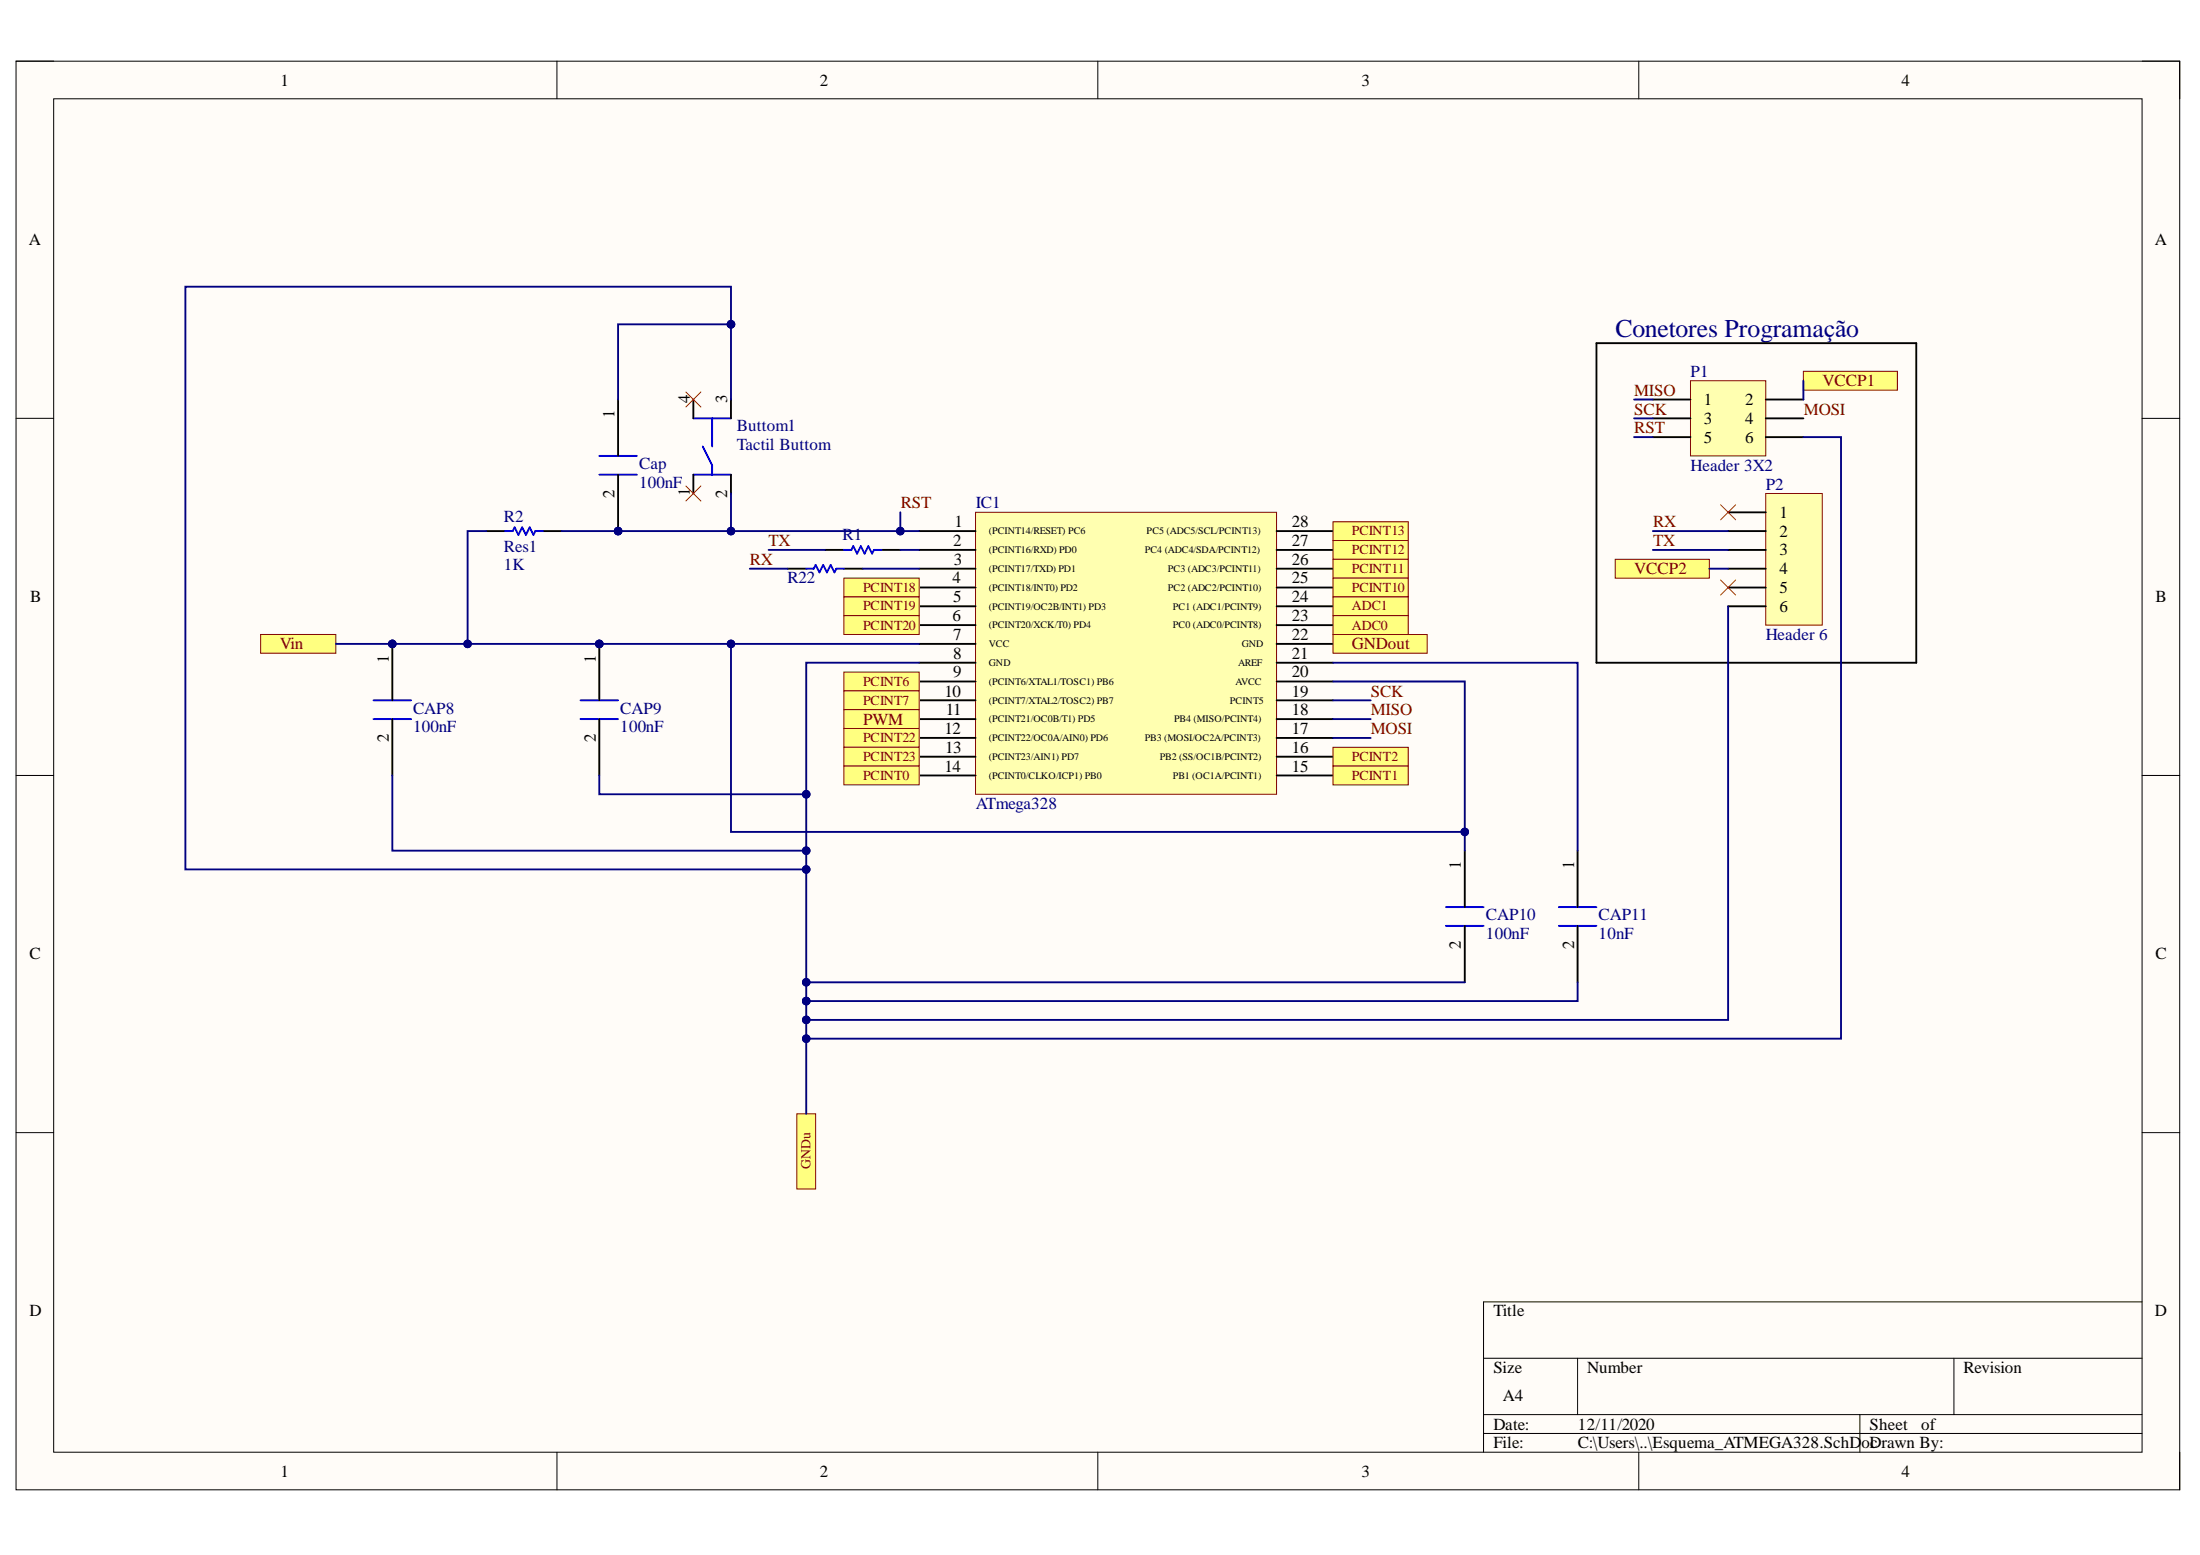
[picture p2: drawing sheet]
<svg xmlns="http://www.w3.org/2000/svg" width="297mm" height="210mm" viewBox="0 0 297 210" stroke-linecap="round" stroke-linejoin="round" font-family="sans-serif">
<defs><g id="words">
<text font-size="3.5" fill="#000080" x="218.1" y="45.5">Conetores Programação</text>
<g font-size="2.3">
<text x="37.9" y="11.6">1</text>
<text x="110.7" y="11.6">2</text>
<text x="183.8" y="11.6">3</text>
<text x="256.7" y="11.6">4</text>
<text x="3.9" y="33.1">A</text>
<text x="291" y="33.1">A</text>
<text x="83" y="56.5" transform="rotate(-90 83 56.5)">1</text>
<text x="93.1" y="54.4" transform="rotate(-90 93.1 54.4)">4</text>
<text x="98.2" y="54.4" transform="rotate(-90 98.2 54.4)">3</text>
<text x="230" y="54.7">1</text>
<text x="230" y="57.2">3</text>
<text x="230" y="59.8">5</text>
<text x="235.6" y="54.7">2</text>
<text x="235.6" y="57.2">4</text>
<text x="235.6" y="59.8">6</text>
<text x="83" y="67.2" transform="rotate(-90 83 67.2)">2</text>
<text x="93.1" y="66.9" transform="rotate(-90 93.1 66.9)">1</text>
<text x="98.2" y="67.2" transform="rotate(-90 98.2 67.2)">2</text>
<text x="128.9" y="71.2">1</text>
<text x="174.4" y="71.2">28</text>
<text x="240.3" y="69.9">1</text>
<text x="128.7" y="73.7">2</text>
<text x="128.8" y="76.2">3</text>
<text x="174.4" y="73.7">27</text>
<text x="174.4" y="76.2">26</text>
<text x="240.3" y="72.4">2</text>
<text x="240.3" y="75">3</text>
<text x="240.3" y="77.5">4</text>
<text x="4.1" y="81.3">B</text>
<text x="128.6" y="78.8">4</text>
<text x="128.6" y="83.8">6</text>
<text x="128.7" y="81.3">5</text>
<text x="174.4" y="78.8">25</text>
<text x="174.4" y="81.3">24</text>
<text x="174.4" y="83.8">23</text>
<text x="240.3" y="80">5</text>
<text x="240.3" y="82.6">6</text>
<text x="291" y="81.3">B</text>
<text x="52.5" y="89.5" transform="rotate(-90 52.5 89.5)">1</text>
<text x="80.5" y="89.5" transform="rotate(-90 80.5 89.5)">1</text>
<text x="128.7" y="86.4">7</text>
<text x="128.7" y="88.9">8</text>
<text x="174.4" y="86.4">22</text>
<text x="174.4" y="88.9">21</text>
<text x="127.5" y="94">10</text>
<text x="128.7" y="91.4">9</text>
<text x="174.4" y="91.4">20</text>
<text x="174.4" y="94">19</text>
<text x="52.5" y="100.1" transform="rotate(-90 52.5 100.1)">2</text>
<text x="80.5" y="100.1" transform="rotate(-90 80.5 100.1)">2</text>
<text x="127.5" y="99.1">12</text>
<text x="127.6" y="101.6">13</text>
<text x="127.7" y="96.6">11</text>
<text x="174.4" y="96.6">18</text>
<text x="174.4" y="99.1">17</text>
<text x="174.4" y="101.6">16</text>
<text x="127.5" y="104.2">14</text>
<text x="174.4" y="104.2">15</text>
<text x="197.2" y="117.3" transform="rotate(-90 197.2 117.3)">1</text>
<text x="212.5" y="117.3" transform="rotate(-90 212.5 117.3)">1</text>
<text x="4" y="129.5">C</text>
<text x="197.2" y="128.1" transform="rotate(-90 197.2 128.1)">2</text>
<text x="212.5" y="128.1" transform="rotate(-90 212.5 128.1)">2</text>
<text x="291" y="129.5">C</text>
<text x="4" y="177.7">D</text>
<text x="201.6" y="177.7">Title</text>
<text x="291" y="177.7">D</text>
<text x="201.6" y="185.4">Size</text>
<text x="214.3" y="185.4">Number</text>
<text x="265.1" y="185.4">Revision</text>
<text x="202.9" y="189.2">A4</text>
<text x="201.6" y="193">Date:</text>
<text x="201.6" y="195.5">File:</text>
<text x="213" y="193">12/11/2020</text>
<text x="213" y="195.5">C:\Users\..\Esquema_ATMEGA328.SchD</text>
<text x="251.3" y="195.5">oDrawn By:</text>
<text x="252.4" y="193">Sheet</text>
<text x="252.5" y="195.5">c</text>
<text x="259.4" y="193">of</text>
<text x="37.9" y="199.3">1</text>
<text x="110.7" y="199.3">2</text>
<text x="183.8" y="199.3">3</text>
<text x="256.7" y="199.3">4</text>
</g>
<g font-size="2.3" fill="#800000">
<text x="220.7" y="53.4">MISO</text>
<text x="246.1" y="52.2">VCCP1</text>
<text x="220.7" y="56">SCK</text>
<text x="220.7" y="58.5">RST</text>
<text x="243.6" y="56">MOSI</text>
<text x="121.6" y="68.6">RST</text>
<text x="223.2" y="71.2">RX</text>
<text x="101.2" y="76.2">RX</text>
<text x="103.8" y="73.7">TX</text>
<text x="220.7" y="77.5">VCCP2</text>
<text x="223.2" y="73.7">TX</text>
<text x="37.8" y="87.6">Vin</text>
<text x="182.5" y="87.6">GNDout</text>
<text x="185.1" y="94">SCK</text>
<text x="116.5" y="97.8">PWM</text>
<text x="185.1" y="96.6">MISO</text>
<text x="185.1" y="99.1">MOSI</text>
</g>
<g font-size="2.3" fill="#000080">
<text x="228.3" y="50.9">P1</text>
<text x="99.5" y="58.2">Buttom1</text>
<text x="86.3" y="63.3">Cap</text>
<text x="86.3" y="65.8">100nF</text>
<text x="99.5" y="60.8">Tactil Buttom</text>
<text x="228.3" y="63.6">Header 3X2</text>
<text x="68" y="70.4">R2</text>
<text x="131.7" y="68.6">IC1</text>
<text x="238.4" y="66.1">P2</text>
<text x="68" y="77">1K</text>
<text x="68" y="74.5">Res1</text>
<text x="113.7" y="72.9">R1</text>
<text x="106.3" y="78.8">R22</text>
<text x="238.4" y="86.4">Header 6</text>
<text x="55.8" y="96.3">CAP8</text>
<text x="55.8" y="98.9">100nF</text>
<text x="83.7" y="96.3">CAP9</text>
<text x="83.7" y="98.9">100nF</text>
<text x="131.7" y="109.2">ATmega328</text>
<text x="200.6" y="124.2">CAP10</text>
<text x="215.8" y="124.2">CAP11</text>
<text x="200.6" y="126.7">100nF</text>
<text x="215.8" y="126.7">10nF</text>
</g>
<g font-size="1.9" fill="#800000">
<text x="182.5" y="72.3">PCINT13</text>
<text x="182.5" y="74.8">PCINT12</text>
<text x="182.5" y="77.3">PCINT11</text>
<text x="116.5" y="79.9">PCINT18</text>
<text x="116.5" y="82.4">PCINT19</text>
<text x="182.5" y="79.9">PCINT10</text>
<text x="182.5" y="82.4">ADC1</text>
<text x="116.5" y="85">PCINT20</text>
<text x="182.5" y="85">ADC0</text>
<text x="116.5" y="92.6">PCINT6</text>
<text x="116.5" y="95.1">PCINT7</text>
<text x="116.5" y="100.2">PCINT22</text>
<text x="116.5" y="102.7">PCINT23</text>
<text x="116.5" y="105.3">PCINT0</text>
<text x="182.5" y="102.7">PCINT2</text>
<text x="182.5" y="105.3">PCINT1</text>
<text x="109.4" y="157.8" transform="rotate(-90 109.4 157.8)">GNDu</text>
</g>
<g font-size="1.4">
<text x="133.5" y="72.1">(PCINT14/RESET) PC6</text>
<text x="133.5" y="74.6">(PCINT16/RXD) PD0</text>
<text x="133.5" y="77.2">(PCINT17/TXD) PD1</text>
<text x="154.6" y="74.6">PC4 (ADC4/SDA/PCINT12)</text>
<text x="154.8" y="72.1">PC5 (ADC5/SCL/PCINT13)</text>
<text x="157.7" y="77.2">PC3 (ADC3/PCINT11)</text>
<text x="133.5" y="79.8">(PCINT18/INT0) PD2</text>
<text x="133.5" y="82.3">(PCINT19/OC2B/INT1) PD3</text>
<text x="157.7" y="79.8">PC2 (ADC2/PCINT10)</text>
<text x="158.4" y="82.3">PC1 (ADC1/PCINT9)</text>
<text x="133.5" y="84.8">(PCINT20/XCK/T0) PD4</text>
<text x="133.5" y="87.4">VCC</text>
<text x="133.5" y="89.9">GND</text>
<text x="158.4" y="84.8">PC0 (ADC0/PCINT8)</text>
<text x="167.2" y="89.9">AREF</text>
<text x="167.7" y="87.4">GND</text>
<text x="133.5" y="92.4">(PCINT6/XTAL1/TOSC1) PB6</text>
<text x="133.5" y="95">(PCINT7/XTAL2/TOSC2) PB7</text>
<text x="166.1" y="95">PCINT5</text>
<text x="166.8" y="92.4">AVCC</text>
<text x="133.5" y="97.5">(PCINT21/OC0B/T1) PD5</text>
<text x="133.5" y="100">(PCINT22/OC0A/AIN0) PD6</text>
<text x="154.6" y="100">PB3 (MOSI/OC2A/PCINT3)</text>
<text x="158.5" y="97.5">PB4 (MISO/PCINT4)</text>
<text x="133.5" y="102.6">(PCINT23/AIN1) PD7</text>
<text x="133.5" y="105.1">(PCINT0/CLKO/ICP1) PB0</text>
<text x="156.6" y="102.6">PB2 (SS/OC1B/PCINT2)</text>
<text x="158.4" y="105.1">PB1 (OC1A/PCINT1)</text>
</g>
</g></defs>
<path d="M2.2 8.3h292.1v192.8h-292.1z" fill-rule="evenodd" fill="#fffcf8"/>
<path d="M2.2 8.3h292.1v192.8h-292.1z" fill="none" stroke="#000" stroke-width=".14"/>
<path d="M7.2 13.3h282v182.7h-282z" fill-rule="evenodd" fill="#fffcf8"/>
<g fill="none" stroke="#000" stroke-width=".14">
<path d="M2.2 8.3h5M7.2 13.3h282v182.7h-282zM75.2 8.3v5M148.2 8.3v5M221.3 8.3v5M289.2 8.3h5.1v5M2.2 56.5h5M289.2 56.5h5.1M2.2 104.7h5M289.2 104.7h5.1M2.2 152.9h5M289.2 152.9h5.1"/>
<path d="M289.2 175.7h-88.9v20.3M75.2 196v5.1M148.2 196v5.1M200.3 183.3h88.9M200.3 191h88.9M200.3 193.5h88.9M213 183.3v7.7M221.3 196v5.1M251.1 191v5M263.8 183.3v7.7M294.3 196v5.1"/>
</g>
<path d="M131.7 69.2h40.7v38h-40.7z" fill-rule="evenodd" fill="#ffffb0"/>
<path d="M131.7 69.2h40.7v38h-40.7z" fill="none" stroke="#800000" stroke-width=".14"/>
<g fill="none" stroke="#000" stroke-width=".25">
<path d="M93.6 53.9v2.6M98.7 53.9v2.6M65.7 71.7h2.5M73.3 71.7h2.5M93.6 64.1v2.5M98.7 64.1v2.5M124.1 71.7h7.6M124.1 74.2h7.6M124.1 76.8h7.6M124.1 79.3h7.6M172.4 71.7h7.6M172.4 74.2h7.6"/>
<path d="M172.4 76.8h7.6M172.4 79.3h7.6M124.1 81.8h7.6M124.1 84.4h7.6M124.1 86.9h7.6M124.1 89.5h7.6M124.1 92h7.6M124.1 94.5h7.6M124.1 97.1h7.6M124.1 99.6h7.6M172.4 81.8h7.6M172.4 84.4h7.6"/>
<path d="M172.4 86.9h7.6M172.4 89.5h7.6M172.4 92h7.6M172.4 94.5h7.6M172.4 97.1h7.6M172.4 99.6h7.6M124.1 102.1h7.6M124.1 104.7h7.6M172.4 102.1h7.6M172.4 104.7h7.6"/>
</g>
<path d="M93.6 56.5h5.1M96.2 56.5v3.8M68.2 71.7h1l.3-.5 .5 1 .5-1 .5 1 .5-1 .5 1 .3-.5h1M93.6 64.1h5.1M94.9 60.3l1.3 2.5v1.3" fill="none" stroke="#00f" stroke-width=".25"/>
<path d="M228.2 51.4h10.2v10.1h-10.2z" fill-rule="evenodd" fill="#ffffb0"/>
<path d="M228.2 51.4h10.2v10.1h-10.2z" fill="none" stroke="#800000" stroke-width=".14"/>
<path d="M223.2 53.9h5M223.2 56.5h5M223.2 59h5M238.4 53.9h5.1M238.4 56.5h5.1M238.4 59h5.1" fill="none" stroke="#000" stroke-width=".25"/>
<path d="M35.2 85.6h10.1v2.6h-10.1z" fill-rule="evenodd" fill="#ffff80"/>
<path d="M35.2 85.6h10.1v2.6h-10.1z" fill="none" stroke="#800000" stroke-width=".14"/>
<path d="M113.9 78h10.2v2.6h-10.2z" fill-rule="evenodd" fill="#ffff80"/>
<path d="M113.9 78h10.2v2.6h-10.2z" fill="none" stroke="#800000" stroke-width=".14"/>
<path d="M113.9 80.6h10.2v2.5h-10.2z" fill-rule="evenodd" fill="#ffff80"/>
<path d="M113.9 80.6h10.2v2.5h-10.2z" fill="none" stroke="#800000" stroke-width=".14"/>
<path d="M113.9 90.7h10.2v2.6h-10.2z" fill-rule="evenodd" fill="#ffff80"/>
<path d="M113.9 90.7h10.2v2.6h-10.2z" fill="none" stroke="#800000" stroke-width=".14"/>
<path d="M113.9 93.3h10.2v2.5h-10.2z" fill-rule="evenodd" fill="#ffff80"/>
<path d="M113.9 93.3h10.2v2.5h-10.2z" fill="none" stroke="#800000" stroke-width=".14"/>
<path d="M113.9 95.8h10.2v2.5h-10.2z" fill-rule="evenodd" fill="#ffff80"/>
<path d="M113.9 95.8h10.2v2.5h-10.2z" fill="none" stroke="#800000" stroke-width=".14"/>
<path d="M113.9 98.3h10.2v2.6h-10.2z" fill-rule="evenodd" fill="#ffff80"/>
<path d="M113.9 98.3h10.2v2.6h-10.2z" fill="none" stroke="#800000" stroke-width=".14"/>
<path d="M113.9 100.9h10.2v2.5h-10.2z" fill-rule="evenodd" fill="#ffff80"/>
<path d="M113.9 100.9h10.2v2.5h-10.2z" fill="none" stroke="#800000" stroke-width=".14"/>
<path d="M113.9 103.4h10.2v2.5h-10.2z" fill-rule="evenodd" fill="#ffff80"/>
<path d="M113.9 103.4h10.2v2.5h-10.2z" fill="none" stroke="#800000" stroke-width=".14"/>
<path d="M180 70.4h10.1v2.6h-10.1z" fill-rule="evenodd" fill="#ffff80"/>
<path d="M180 70.4h10.1v2.6h-10.1z" fill="none" stroke="#800000" stroke-width=".14"/>
<path d="M180 73h10.1v2.5h-10.1z" fill-rule="evenodd" fill="#ffff80"/>
<path d="M180 73h10.1v2.5h-10.1z" fill="none" stroke="#800000" stroke-width=".14"/>
<path d="M180 75.5h10.1v2.5h-10.1z" fill-rule="evenodd" fill="#ffff80"/>
<path d="M180 75.5h10.1v2.5h-10.1z" fill="none" stroke="#800000" stroke-width=".14"/>
<path d="M180 78h10.1v2.6h-10.1z" fill-rule="evenodd" fill="#ffff80"/>
<path d="M180 78h10.1v2.6h-10.1z" fill="none" stroke="#800000" stroke-width=".14"/>
<path d="M180 80.6h10.1v2.5h-10.1z" fill-rule="evenodd" fill="#ffff80"/>
<path d="M180 80.6h10.1v2.5h-10.1z" fill="none" stroke="#800000" stroke-width=".14"/>
<path d="M180 83.1h10.1v2.6h-10.1z" fill-rule="evenodd" fill="#ffff80"/>
<path d="M180 83.1h10.1v2.6h-10.1z" fill="none" stroke="#800000" stroke-width=".14"/>
<path d="M180 85.7h12.7v2.5h-12.7z" fill-rule="evenodd" fill="#ffff80"/>
<path d="M180 85.7h12.7v2.5h-12.7z" fill="none" stroke="#800000" stroke-width=".14"/>
<path d="M180 100.9h10.1v2.5h-10.1z" fill-rule="evenodd" fill="#ffff80"/>
<path d="M180 100.9h10.1v2.5h-10.1z" fill="none" stroke="#800000" stroke-width=".14"/>
<path d="M180 103.4h10.1v2.6h-10.1z" fill-rule="evenodd" fill="#ffff80"/>
<path d="M180 103.4h10.1v2.6h-10.1z" fill="none" stroke="#800000" stroke-width=".14"/>
<path d="M243.5 50.1h12.7v2.6h-12.7z" fill-rule="evenodd" fill="#ffff80"/>
<path d="M243.5 50.1h12.7v2.6h-12.7z" fill="none" stroke="#800000" stroke-width=".14"/>
<path d="M113.9 83.1h10.2v2.5h-10.2z" fill-rule="evenodd" fill="#ffff80"/>
<path d="M113.9 83.1h10.2v2.5h-10.2z" fill="none" stroke="#800000" stroke-width=".14"/>
<path d="M92.6 52.9l2 2M94.6 52.9l-2 2M92.6 65.6l2 2M94.6 65.6l-2 2" fill="none" stroke="#f00" stroke-width=".14"/>
<path d="M215.5 46.3h43.2v43.2h-43.2z" fill="none" stroke="#000" stroke-width=".25"/>
<circle cx="53" cy="86.9" r=".51" fill="#000080"/>
<circle cx="53" cy="86.9" r=".51" fill="none" stroke="#000080" stroke-width=".14"/>
<path d="M50.4 94.5h5.1M50.4 97.1h5.1" fill="none" stroke="#00f" stroke-width=".25"/>
<path d="M53 86.9v7.6" fill="none" stroke="#000" stroke-width=".25"/>
<circle cx="53" cy="86.9" r=".51" fill="#000080"/>
<circle cx="53" cy="86.9" r=".51" fill="none" stroke="#000080" stroke-width=".14"/>
<path d="M53 97.1v7.6" fill="none" stroke="#000" stroke-width=".25"/>
<circle cx="80.9" cy="86.9" r=".51" fill="#000080"/>
<circle cx="80.9" cy="86.9" r=".51" fill="none" stroke="#000080" stroke-width=".14"/>
<path d="M78.4 94.5h5.1M78.4 97.1h5.1" fill="none" stroke="#00f" stroke-width=".25"/>
<path d="M80.9 86.9v7.6" fill="none" stroke="#000" stroke-width=".25"/>
<circle cx="80.9" cy="86.9" r=".51" fill="#000080"/>
<circle cx="80.9" cy="86.9" r=".51" fill="none" stroke="#000080" stroke-width=".14"/>
<path d="M106.3 76.8h2.6M111.4 74.2h2.5M113.9 76.8h2.6M119 74.2h2.6M80.9 97.1v7.6M197.8 114.8v7.6M213 114.8v7.6M197.8 125v7.6M213 125v7.6" fill="none" stroke="#000" stroke-width=".25"/>
<path d="M108.9 76.8h1l.2-.5 .5 1 .5-1 .6 1 .5-1 .5 1 .2-.5h1M113.9 74.2h1.1l.2-.5 .5 1 .5-1 .5 1 .5-1 .5 1 .3-.5h1M195.2 122.4h5.1M195.2 125h5.1M210.5 122.4h5M210.5 125h5" fill="none" stroke="#00f" stroke-width=".25"/>
<circle cx="83.5" cy="71.7" r=".51" fill="#000080"/>
<circle cx="83.5" cy="71.7" r=".51" fill="none" stroke="#000080" stroke-width=".14"/>
<path d="M80.9 61.5h5.1M80.9 64.1h5.1" fill="none" stroke="#00f" stroke-width=".25"/>
<path d="M83.5 53.9v7.6M83.5 64.1v7.6" fill="none" stroke="#000" stroke-width=".25"/>
<circle cx="83.5" cy="71.7" r=".51" fill="#000080"/>
<circle cx="83.5" cy="71.7" r=".51" fill="none" stroke="#000080" stroke-width=".14"/>
<path d="M107.6 150.4h2.5v10.1h-2.5z" fill-rule="evenodd" fill="#ffff80"/>
<path d="M107.6 150.4h2.5v10.1h-2.5z" fill="none" stroke="#800000" stroke-width=".14"/>
<path d="M218.1 75.5h12.7v2.5h-12.7z" fill-rule="evenodd" fill="#ffff80"/>
<path d="M218.1 75.5h12.7v2.5h-12.7z" fill="none" stroke="#800000" stroke-width=".14"/>
<path d="M238.4 66.6h7.6v17.8h-7.6z" fill-rule="evenodd" fill="#ffffb0"/>
<path d="M238.4 66.6h7.6v17.8h-7.6z" fill="none" stroke="#800000" stroke-width=".14"/>
<path d="M233.3 69.2h5.1M233.3 71.7h5.1M233.3 74.2h5.1M233.3 76.8h5.1M233.3 79.3h5.1M233.3 81.8h5.1" fill="none" stroke="#000" stroke-width=".25"/>
<path d="M232.3 68.1l2 2.1M232.3 78.3l2 2M234.3 68.1l-2 2.1M234.3 78.3l-2 2" fill="none" stroke="#f00" stroke-width=".14"/>
<path d="M233.3 81.8v55.9h-124.4" fill="none" stroke="#000080" stroke-width=".25"/>
<circle cx="108.9" cy="137.7" r=".51" fill="#000080"/>
<circle cx="108.9" cy="137.7" r=".51" fill="none" stroke="#000080" stroke-width=".14"/>
<path d="M98.7 43.8v-5.1h-73.7v78.7h83.9" fill="none" stroke="#000080" stroke-width=".25"/>
<circle cx="98.7" cy="43.8" r=".51" fill="#000080"/>
<circle cx="98.7" cy="43.8" r=".51" fill="none" stroke="#000080" stroke-width=".14"/>
<circle cx="108.9" cy="117.4" r=".51" fill="#000080"/>
<circle cx="108.9" cy="117.4" r=".51" fill="none" stroke="#000080" stroke-width=".14"/>
<path d="M45.3 86.9h78.8" fill="none" stroke="#000080" stroke-width=".25"/>
<circle cx="53" cy="86.9" r=".51" fill="#000080"/>
<circle cx="53" cy="86.9" r=".51" fill="none" stroke="#000080" stroke-width=".14"/>
<circle cx="63.1" cy="86.9" r=".51" fill="#000080"/>
<circle cx="63.1" cy="86.9" r=".51" fill="none" stroke="#000080" stroke-width=".14"/>
<circle cx="80.9" cy="86.9" r=".51" fill="#000080"/>
<circle cx="80.9" cy="86.9" r=".51" fill="none" stroke="#000080" stroke-width=".14"/>
<circle cx="98.7" cy="86.9" r=".51" fill="#000080"/>
<circle cx="98.7" cy="86.9" r=".51" fill="none" stroke="#000080" stroke-width=".14"/>
<path d="M53 104.7v10.1h55.9" fill="none" stroke="#000080" stroke-width=".25"/>
<circle cx="108.9" cy="114.8" r=".51" fill="#000080"/>
<circle cx="108.9" cy="114.8" r=".51" fill="none" stroke="#000080" stroke-width=".14"/>
<path d="M65.7 71.7h-2.6v15.2" fill="none" stroke="#000080" stroke-width=".25"/>
<circle cx="63.1" cy="86.9" r=".51" fill="#000080"/>
<circle cx="63.1" cy="86.9" r=".51" fill="none" stroke="#000080" stroke-width=".14"/>
<path d="M75.8 71.7h22.9" fill="none" stroke="#000080" stroke-width=".25"/>
<circle cx="83.5" cy="71.7" r=".51" fill="#000080"/>
<circle cx="83.5" cy="71.7" r=".51" fill="none" stroke="#000080" stroke-width=".14"/>
<circle cx="98.7" cy="71.7" r=".51" fill="#000080"/>
<circle cx="98.7" cy="71.7" r=".51" fill="none" stroke="#000080" stroke-width=".14"/>
<path d="M80.9 104.7v2.5h28" fill="none" stroke="#000080" stroke-width=".25"/>
<circle cx="108.9" cy="107.2" r=".51" fill="#000080"/>
<circle cx="108.9" cy="107.2" r=".51" fill="none" stroke="#000080" stroke-width=".14"/>
<path d="M98.7 43.8h-15.2v10.1" fill="none" stroke="#000080" stroke-width=".25"/>
<circle cx="98.7" cy="43.8" r=".51" fill="#000080"/>
<circle cx="98.7" cy="43.8" r=".51" fill="none" stroke="#000080" stroke-width=".14"/>
<path d="M98.7 86.9v25.4h99.1" fill="none" stroke="#000080" stroke-width=".25"/>
<circle cx="98.7" cy="86.9" r=".51" fill="#000080"/>
<circle cx="98.7" cy="86.9" r=".51" fill="none" stroke="#000080" stroke-width=".14"/>
<circle cx="197.8" cy="112.3" r=".51" fill="#000080"/>
<circle cx="197.8" cy="112.3" r=".51" fill="none" stroke="#000080" stroke-width=".14"/>
<path d="M98.7 66.6v5.1h25.4" fill="none" stroke="#000080" stroke-width=".25"/>
<circle cx="98.7" cy="71.7" r=".51" fill="#000080"/>
<circle cx="98.7" cy="71.7" r=".51" fill="none" stroke="#000080" stroke-width=".14"/>
<circle cx="121.6" cy="71.7" r=".51" fill="#000080"/>
<circle cx="121.6" cy="71.7" r=".51" fill="none" stroke="#000080" stroke-width=".14"/>
<path d="M243.5 59h5.1v81.2h-139.7v10.2M101.2 76.8h5.1M103.8 74.2h7.6" fill="none" stroke="#000080" stroke-width=".25"/>
<circle cx="108.9" cy="140.2" r=".51" fill="#000080"/>
<circle cx="108.9" cy="140.2" r=".51" fill="none" stroke="#000080" stroke-width=".14"/>
<path d="M213 132.6v2.5h-104.1" fill="none" stroke="#000080" stroke-width=".25"/>
<circle cx="108.9" cy="135.1" r=".51" fill="#000080"/>
<circle cx="108.9" cy="135.1" r=".51" fill="none" stroke="#000080" stroke-width=".14"/>
<path d="M108.9 132.6h88.9" fill="none" stroke="#000080" stroke-width=".25"/>
<circle cx="108.9" cy="132.6" r=".51" fill="#000080"/>
<circle cx="108.9" cy="132.6" r=".51" fill="none" stroke="#000080" stroke-width=".14"/>
<path d="M124.1 89.5h-15.2v45.6" fill="none" stroke="#000080" stroke-width=".25"/>
<circle cx="108.9" cy="135.1" r=".51" fill="#000080"/>
<circle cx="108.9" cy="135.1" r=".51" fill="none" stroke="#000080" stroke-width=".14"/>
<circle cx="108.9" cy="132.6" r=".51" fill="#000080"/>
<circle cx="108.9" cy="132.6" r=".51" fill="none" stroke="#000080" stroke-width=".14"/>
<circle cx="108.9" cy="117.4" r=".51" fill="#000080"/>
<circle cx="108.9" cy="117.4" r=".51" fill="none" stroke="#000080" stroke-width=".14"/>
<circle cx="108.9" cy="114.8" r=".51" fill="#000080"/>
<circle cx="108.9" cy="114.8" r=".51" fill="none" stroke="#000080" stroke-width=".14"/>
<circle cx="108.9" cy="107.2" r=".51" fill="#000080"/>
<circle cx="108.9" cy="107.2" r=".51" fill="none" stroke="#000080" stroke-width=".14"/>
<path d="M116.5 76.8h7.6M121.6 74.2h2.5M180 92h17.8v22.8M180 99.6h5.1M180 97.1h5.1M180 94.5h5.1" fill="none" stroke="#000080" stroke-width=".25"/>
<circle cx="197.8" cy="112.3" r=".51" fill="#000080"/>
<circle cx="197.8" cy="112.3" r=".51" fill="none" stroke="#000080" stroke-width=".14"/>
<path d="M98.7 43.8v10.1M220.6 59h2.6M220.6 56.5h2.6M220.6 53.9h2.6M223.2 74.2h10.1M223.2 71.7h10.1M230.8 76.8h2.5M180 89.5h33v25.3" fill="none" stroke="#000080" stroke-width=".25"/>
<circle cx="98.7" cy="43.8" r=".51" fill="#000080"/>
<circle cx="98.7" cy="43.8" r=".51" fill="none" stroke="#000080" stroke-width=".14"/>
<path d="M108.9 135.1v5.1" fill="none" stroke="#000080" stroke-width=".25"/>
<circle cx="108.9" cy="135.1" r=".51" fill="#000080"/>
<circle cx="108.9" cy="135.1" r=".51" fill="none" stroke="#000080" stroke-width=".14"/>
<circle cx="108.9" cy="137.7" r=".51" fill="#000080"/>
<circle cx="108.9" cy="137.7" r=".51" fill="none" stroke="#000080" stroke-width=".14"/>
<circle cx="108.9" cy="140.2" r=".51" fill="#000080"/>
<circle cx="108.9" cy="140.2" r=".51" fill="none" stroke="#000080" stroke-width=".14"/>
<path d="M121.6 69.2v2.5" fill="none" stroke="#000080" stroke-width=".25"/>
<circle cx="121.6" cy="71.7" r=".51" fill="#000080"/>
<circle cx="121.6" cy="71.7" r=".51" fill="none" stroke="#000080" stroke-width=".14"/>
<path d="M243.5 51.4v2.5" fill="none" stroke="#000080" stroke-width=".25"/>
<use href="#words"/>
</svg>
